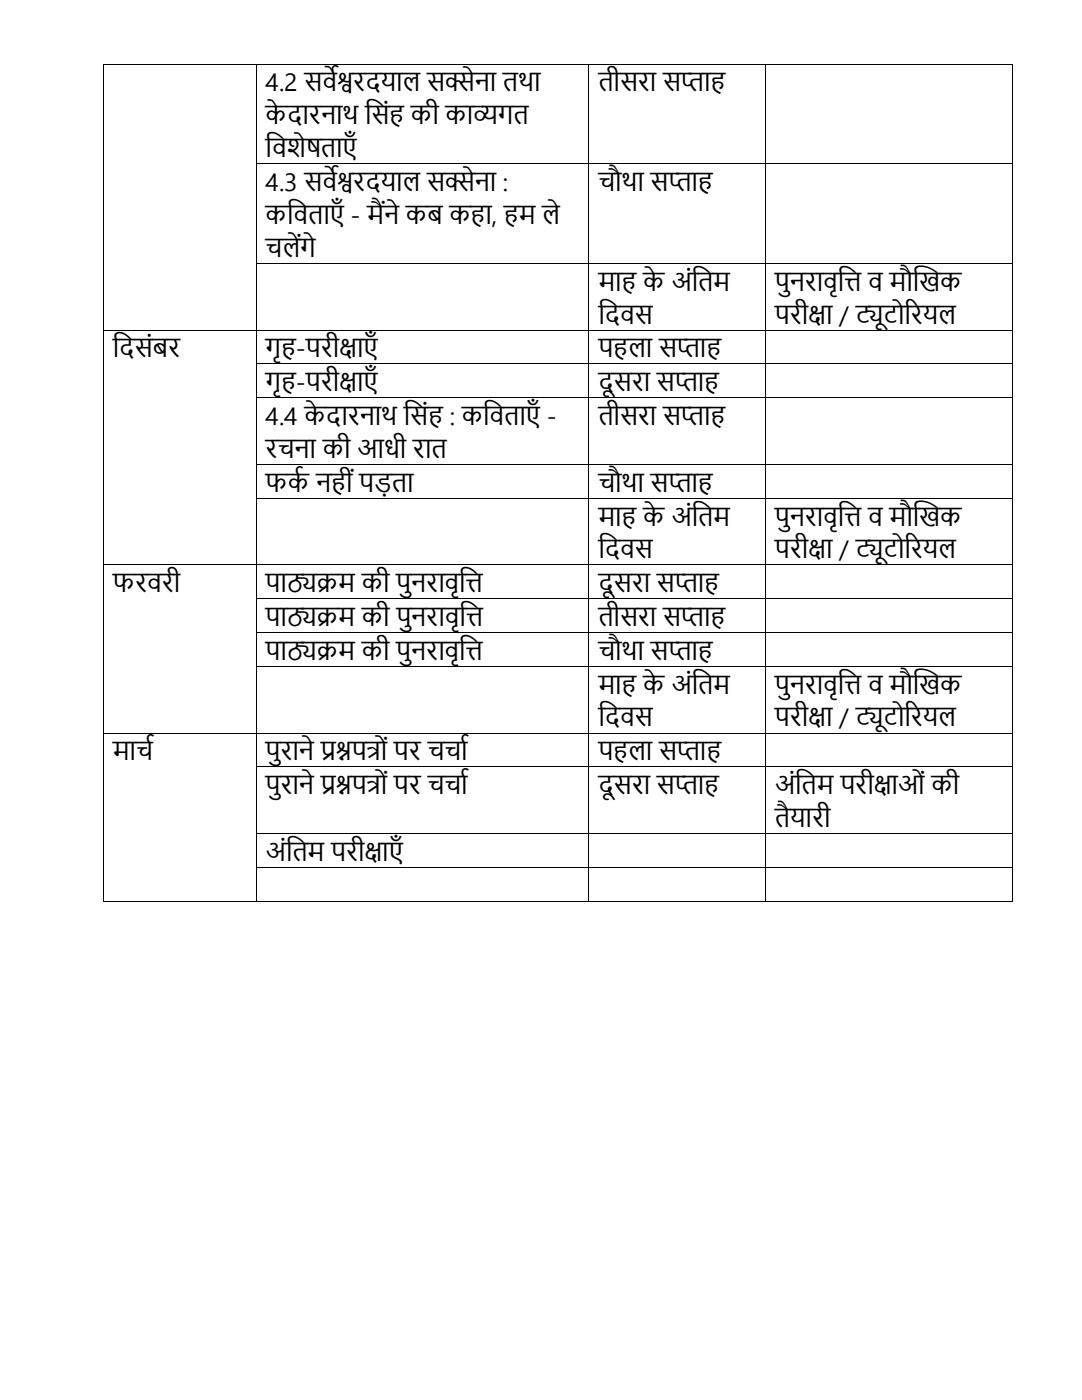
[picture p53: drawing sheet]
<svg xmlns="http://www.w3.org/2000/svg" width="216mm" height="279mm" viewBox="0 0 216 279" stroke-linecap="round" stroke-linejoin="round" font-family="sans-serif">
<defs><g id="words">
<g font-size="5">
<text x="53" y="18.2">4.2 सवे</text>
<text x="67.2" y="18.2">श</text>
<text x="67.2" y="18.2">्</text>
<text x="67.2" y="18.2">वरदयाल सक</text>
<text x="88.8" y="18.2">्</text>
<text x="88.8" y="18.2">सेना िथा</text>
<text x="119.4" y="18.2">िीसरा सप</text>
<text x="135.9" y="18.2">्</text>
<text x="135.9" y="18.2">ता</text>
<text x="53" y="24.8">केदारनाथ त</text>
<text x="74.1" y="24.8">सं</text>
<text x="82" y="24.8">की काव</text>
<text x="94.4" y="24.8">्</text>
<text x="94.4" y="24.8">यगि</text>
<text x="53" y="31.4">त</text>
<text x="54.3" y="31.4">विेर</text>
<text x="61.1" y="31.4">्िाएाँ</text>
<text x="53" y="38.1">4.3 सवे</text>
<text x="67.2" y="38.1">श</text>
<text x="67.2" y="38.1">्</text>
<text x="67.2" y="38.1">वरदयाल सक</text>
<text x="88.8" y="38.1">्</text>
<text x="88.8" y="38.1">सेना :</text>
<text x="119.4" y="38.1">चौथा सप</text>
<text x="133.4" y="38.1">्</text>
<text x="133.4" y="38.1">ता</text>
<text x="53" y="44.7">कत</text>
<text x="58.6" y="44.7">विाएाँ- मै</text>
<text x="76.5" y="44.7">ं</text>
<text x="76.6" y="44.7">ने कब क ा,</text>
<text x="103.5" y="44.7">म ले</text>
<text x="53" y="51.2">चले</text>
<text x="59.8" y="51.2">ं</text>
<text x="59.9" y="51.2">गे</text>
<text x="119.4" y="58">मा</text>
<text x="128.3" y="58">केअंत</text>
<text x="139.3" y="58">िम</text>
<text x="154.6" y="58">पु</text>
<text x="157.6" y="58">नरावृत</text>
<text x="168.5" y="58">ि व मौख</text>
<text x="183.4" y="58">खक</text>
<text x="119.4" y="64.6">त</text>
<text x="120.7" y="64.6">दवस</text>
<text x="154.6" y="64.6">परीक</text>
<text x="161.3" y="64.6">्</text>
<text x="161.3" y="64.6">षा / टिोररयल</text>
<text x="170.8" y="64.6">्</text>
<text x="170.8" y="64.6">यू</text>
<text x="22.5" y="71.3">त</text>
<text x="23.8" y="71.3">दसंबर</text>
<text x="53" y="71.3">गृ -परीक</text>
<text x="67.7" y="71.3">्</text>
<text x="67.7" y="71.3">षाएाँ</text>
<text x="119.4" y="71.3">प ला सप</text>
<text x="135.1" y="71.3">्</text>
<text x="135.1" y="71.3">ता</text>
<text x="53" y="78">गृ -परीक</text>
<text x="67.7" y="78">्</text>
<text x="67.7" y="78">षाएाँ</text>
<text x="119.4" y="78">दूसरा सप</text>
<text x="134.7" y="78">्</text>
<text x="134.7" y="78">ता</text>
<text x="53" y="84.8">4.4 केदारनाथ त</text>
<text x="81.9" y="84.8">सं</text>
<text x="89.7" y="84.8">: कत</text>
<text x="97.7" y="84.8">विाएाँ-</text>
<text x="119.4" y="84.8">िीसरा सप</text>
<text x="135.9" y="84.8">्</text>
<text x="135.9" y="84.8">ता</text>
<text x="53" y="91.4">रचना की आधी राि</text>
<text x="53" y="98.1">फकष न ीं पड</text>
<text x="74.6" y="98.1">़िा</text>
<text x="119.4" y="98.1">चौथा सप</text>
<text x="133.4" y="98.1">्</text>
<text x="133.4" y="98.1">ता</text>
<text x="119.4" y="104.9">मा</text>
<text x="128.3" y="104.9">केअंत</text>
<text x="139.3" y="104.9">िम</text>
<text x="154.6" y="104.9">पु</text>
<text x="157.6" y="104.9">नरावृत</text>
<text x="168.5" y="104.9">ि व मौख</text>
<text x="183.4" y="104.9">खक</text>
<text x="119.4" y="111.4">त</text>
<text x="120.7" y="111.4">दवस</text>
<text x="154.6" y="111.4">परीक</text>
<text x="161.3" y="111.4">्</text>
<text x="161.3" y="111.4">षा / टिोररयल</text>
<text x="170.8" y="111.4">्</text>
<text x="170.8" y="111.4">यू</text>
<text x="22.5" y="118.2">फरवरी</text>
<text x="53" y="118.2">पाठ</text>
<text x="57.2" y="118.2">्</text>
<text x="57.2" y="118.2">यिम की पु</text>
<text x="82" y="118.2">नरावृत</text>
<text x="92.9" y="118.2">ि</text>
<text x="119.4" y="118.2">दूसरा सप</text>
<text x="134.7" y="118.2">्</text>
<text x="134.7" y="118.2">ता</text>
<text x="53" y="124.9">पाठ</text>
<text x="57.2" y="124.9">्</text>
<text x="57.2" y="124.9">यिम कीपु</text>
<text x="82.1" y="124.9">नरावृत</text>
<text x="92.9" y="124.9">ि</text>
<text x="119.4" y="124.9">िीसरा सप</text>
<text x="135.9" y="124.9">्</text>
<text x="135.9" y="124.9">ता</text>
<text x="53" y="131.7">पाठ</text>
<text x="57.2" y="131.7">्</text>
<text x="57.2" y="131.7">यिम की पु</text>
<text x="82" y="131.7">नरावृत</text>
<text x="92.9" y="131.7">ि</text>
<text x="119.4" y="131.7">चौथा सप</text>
<text x="133.4" y="131.7">्</text>
<text x="133.4" y="131.7">ता</text>
<text x="119.4" y="138.4">मा</text>
<text x="128.3" y="138.4">केअंत</text>
<text x="139.3" y="138.4">िम</text>
<text x="154.6" y="138.4">पु</text>
<text x="157.6" y="138.4">नरावृत</text>
<text x="168.5" y="138.4">ि व मौख</text>
<text x="183.4" y="138.4">खक</text>
<text x="119.4" y="145">त</text>
<text x="120.7" y="145">दवस</text>
<text x="154.6" y="145">परीक</text>
<text x="161.3" y="145">्</text>
<text x="161.3" y="145">षा / टिोररयल</text>
<text x="170.8" y="145">्</text>
<text x="170.8" y="145">यू</text>
<text x="22.5" y="151.7">माचष</text>
<text x="53" y="151.7">पु</text>
<text x="56" y="151.7">राने प् ्</text>
<text x="64" y="151.7">्नपत</text>
<text x="64" y="151.7">रश रों पर चचाष</text>
<text x="119.4" y="151.7">प ला सप</text>
<text x="135.1" y="151.7">्</text>
<text x="135.1" y="151.7">ता</text>
<text x="53" y="158.5">पु</text>
<text x="56" y="158.5">राने प् ्</text>
<text x="64" y="158.5">्नपत</text>
<text x="64" y="158.5">रश रों पर चचाष</text>
<text x="119.4" y="158.5">दूसरा सप</text>
<text x="134.7" y="158.5">्</text>
<text x="134.7" y="158.5">ता</text>
<text x="154.6" y="158.5">अंत</text>
<text x="160" y="158.5">िम परीक</text>
<text x="174.3" y="158.5">्</text>
<text x="174.3" y="158.5">षाओं की</text>
<text x="154.6" y="165">िै</text>
<text x="157.7" y="165">यारी</text>
<text x="53" y="171.8">अंत</text>
<text x="58.3" y="171.8">िम परीक</text>
<text x="72.7" y="171.8">्</text>
<text x="72.7" y="171.8">षाएाँ</text>
</g>
</g></defs>
<g fill="#000">
<path d="M20.6 12.7h.1v.2h-.1z" fill-rule="evenodd"/>
<path d="M20.6 12.7h.1v.2h-.1z" fill-rule="evenodd"/>
<path d="M51.1 12.7h.1v.2h-.1z" fill-rule="evenodd"/>
<path d="M117.4 12.7h.2v.2h-.2z" fill-rule="evenodd"/>
<path d="M152.7 12.7h.1v.2h-.1z" fill-rule="evenodd"/>
<path d="M201.9 12.7h.1v.2h-.1z" fill-rule="evenodd"/>
<path d="M201.9 12.7h.1v.2h-.1z" fill-rule="evenodd"/>
<path d="M20.6 32.6h.1v.2h-.1z" fill-rule="evenodd"/>
<path d="M51.1 32.6h.1v.2h-.1z" fill-rule="evenodd"/>
<path d="M117.4 32.6h.2v.2h-.2z" fill-rule="evenodd"/>
<path d="M152.7 32.6h.1v.2h-.1z" fill-rule="evenodd"/>
<path d="M201.9 32.6h.1v.2h-.1z" fill-rule="evenodd"/>
<path d="M20.6 52.5h.1v.1h-.1z" fill-rule="evenodd"/>
<path d="M51.1 52.5h.1v.1h-.1z" fill-rule="evenodd"/>
<path d="M117.4 52.5h.2v.1h-.2z" fill-rule="evenodd"/>
<path d="M152.7 52.5h.1v.1h-.1z" fill-rule="evenodd"/>
<path d="M201.9 52.5h.1v.1h-.1z" fill-rule="evenodd"/>
<path d="M20.6 65.8h.1v.2h-.1z" fill-rule="evenodd"/>
<path d="M20.6 72.5h.1v.2h-.1z" fill-rule="evenodd"/>
<path d="M20.6 79.3h.1v.2h-.1z" fill-rule="evenodd"/>
<path d="M51.1 65.8h.1v.2h-.1z" fill-rule="evenodd"/>
<path d="M51.1 72.5h.1v.2h-.1z" fill-rule="evenodd"/>
<path d="M51.1 79.3h.1v.2h-.1z" fill-rule="evenodd"/>
<path d="M117.4 65.8h.2v.2h-.2z" fill-rule="evenodd"/>
<path d="M117.4 72.5h.2v.2h-.2z" fill-rule="evenodd"/>
<path d="M117.4 79.3h.2v.2h-.2z" fill-rule="evenodd"/>
<path d="M152.7 65.8h.1v.2h-.1z" fill-rule="evenodd"/>
<path d="M152.7 72.5h.1v.2h-.1z" fill-rule="evenodd"/>
<path d="M152.7 79.3h.1v.2h-.1z" fill-rule="evenodd"/>
<path d="M201.9 65.8h.1v.2h-.1z" fill-rule="evenodd"/>
<path d="M201.9 72.5h.1v.2h-.1z" fill-rule="evenodd"/>
<path d="M201.9 79.3h.1v.2h-.1z" fill-rule="evenodd"/>
<path d="M20.6 92.6h.1v.2h-.1z" fill-rule="evenodd"/>
<path d="M20.6 99.3h.1v.2h-.1z" fill-rule="evenodd"/>
<path d="M51.1 92.6h.1v.2h-.1z" fill-rule="evenodd"/>
<path d="M51.1 99.3h.1v.2h-.1z" fill-rule="evenodd"/>
<path d="M117.4 92.6h.2v.2h-.2z" fill-rule="evenodd"/>
<path d="M117.4 99.3h.2v.2h-.2z" fill-rule="evenodd"/>
<path d="M152.7 92.6h.1v.2h-.1z" fill-rule="evenodd"/>
<path d="M152.7 99.3h.1v.2h-.1z" fill-rule="evenodd"/>
<path d="M201.9 92.6h.1v.2h-.1z" fill-rule="evenodd"/>
<path d="M201.9 99.3h.1v.2h-.1z" fill-rule="evenodd"/>
<path d="M20.6 112.7h.1v.1h-.1z" fill-rule="evenodd"/>
<path d="M20.6 119.4h.1v.2h-.1z" fill-rule="evenodd"/>
<path d="M51.1 112.7h.1v.1h-.1z" fill-rule="evenodd"/>
<path d="M51.1 119.4h.1v.2h-.1z" fill-rule="evenodd"/>
<path d="M117.4 112.7h.2v.1h-.2z" fill-rule="evenodd"/>
<path d="M117.4 119.4h.2v.2h-.2z" fill-rule="evenodd"/>
<path d="M152.7 112.7h.1v.1h-.1z" fill-rule="evenodd"/>
<path d="M152.7 119.4h.1v.2h-.1z" fill-rule="evenodd"/>
<path d="M201.9 112.7h.1v.1h-.1z" fill-rule="evenodd"/>
<path d="M201.9 119.4h.1v.2h-.1z" fill-rule="evenodd"/>
<path d="M20.6 126.2h.1v.1h-.1z" fill-rule="evenodd"/>
<path d="M20.6 132.9h.1v.2h-.1z" fill-rule="evenodd"/>
<path d="M51.1 126.2h.1v.1h-.1z" fill-rule="evenodd"/>
<path d="M51.1 132.9h.1v.2h-.1z" fill-rule="evenodd"/>
<path d="M117.4 126.2h.2v.1h-.2z" fill-rule="evenodd"/>
<path d="M117.4 132.9h.2v.2h-.2z" fill-rule="evenodd"/>
<path d="M152.7 126.2h.1v.1h-.1z" fill-rule="evenodd"/>
<path d="M152.7 132.9h.1v.2h-.1z" fill-rule="evenodd"/>
<path d="M201.9 126.2h.1v.1h-.1z" fill-rule="evenodd"/>
<path d="M201.9 132.9h.1v.2h-.1z" fill-rule="evenodd"/>
<path d="M20.6 146.2h.1v.2h-.1z" fill-rule="evenodd"/>
<path d="M20.6 153h.1v.1h-.1z" fill-rule="evenodd"/>
<path d="M51.1 146.2h.1v.2h-.1z" fill-rule="evenodd"/>
<path d="M51.1 153h.1v.1h-.1z" fill-rule="evenodd"/>
<path d="M117.4 146.2h.2v.2h-.2z" fill-rule="evenodd"/>
<path d="M117.4 153h.2v.1h-.2z" fill-rule="evenodd"/>
<path d="M152.7 146.2h.1v.2h-.1z" fill-rule="evenodd"/>
<path d="M152.7 153h.1v.1h-.1z" fill-rule="evenodd"/>
<path d="M201.9 146.2h.1v.2h-.1z" fill-rule="evenodd"/>
<path d="M201.9 153h.1v.1h-.1z" fill-rule="evenodd"/>
<path d="M20.6 166.3h.1v.1h-.1z" fill-rule="evenodd"/>
<path d="M20.6 173h.1v.2h-.1z" fill-rule="evenodd"/>
<path d="M20.6 179.8h.1v.1h-.1z" fill-rule="evenodd"/>
<path d="M20.6 179.8h.1v.1h-.1z" fill-rule="evenodd"/>
<path d="M51.1 166.3h.1v.1h-.1z" fill-rule="evenodd"/>
<path d="M51.1 173h.1v.2h-.1z" fill-rule="evenodd"/>
<path d="M51.1 179.8h.1v.1h-.1z" fill-rule="evenodd"/>
<path d="M117.4 166.3h.2v.1h-.2z" fill-rule="evenodd"/>
<path d="M117.4 173h.2v.2h-.2z" fill-rule="evenodd"/>
<path d="M117.4 179.8h.2v.1h-.2z" fill-rule="evenodd"/>
<path d="M152.7 166.3h.1v.1h-.1z" fill-rule="evenodd"/>
<path d="M152.7 173h.1v.2h-.1z" fill-rule="evenodd"/>
<path d="M152.7 179.8h.1v.1h-.1z" fill-rule="evenodd"/>
<path d="M201.9 166.3h.1v.1h-.1z" fill-rule="evenodd"/>
<path d="M201.9 173h.1v.2h-.1z" fill-rule="evenodd"/>
<path d="M201.9 179.8h.1v.1h-.1z" fill-rule="evenodd"/>
<path d="M201.9 179.8h.1v.1h-.1z" fill-rule="evenodd"/>
</g>
<g fill="none" stroke="#000" stroke-width=".2">
<path d="M20.7 12.9v19.7M20.7 12.8h30.4M51.1 12.9v19.7M51.2 12.8h66.2M117.5 12.9v19.7M117.6 12.8h35.1M152.8 12.9v19.7M152.8 12.8h49.1M202 12.9v19.7M20.7 32.8v19.7M51.1 32.8v19.7M51.2 32.7h66.2"/>
<path d="M117.5 32.8v19.7M117.6 32.7h35.1M152.8 32.8v19.7M152.8 32.7h49.1M202 32.8v19.7M20.7 52.6v13.2M51.1 52.6v13.2M51.2 52.5h66.2M117.5 52.6v13.2M117.6 52.5h35.1M152.8 52.6v13.2M152.8 52.5h49.1"/>
<path d="M202 52.6v13.2M20.7 66v6.5M20.7 72.7v6.6M20.7 79.5v13.1M20.7 65.9h30.4M51.1 66v6.5M51.1 72.7v6.6M51.1 79.5v13.1M51.2 65.9h66.2M51.2 72.6h66.2M51.2 79.4h66.2M117.5 66v6.5"/>
<path d="M117.5 72.7v6.6M117.5 79.5v13.1M117.6 65.9h35.1M117.6 72.6h35.1M117.6 79.4h35.1M152.8 66v6.5M152.8 72.7v6.6M152.8 79.5v13.1M152.8 65.9h49.1M152.8 72.6h49.1M152.8 79.4h49.1M202 66v6.5"/>
<path d="M202 72.7v6.6M202 79.5v13.1M20.7 92.8v6.5M20.7 99.5v13.2M51.1 92.8v6.5M51.1 99.5v13.2M51.2 92.7h66.2M51.2 99.4h66.2M117.5 92.8v6.5M117.5 99.5v13.2M117.6 92.7h35.1M117.6 99.4h35.1"/>
<path d="M152.8 92.8v6.5M152.8 99.5v13.2M152.8 92.7h49.1M152.8 99.4h49.1M202 92.8v6.5M202 99.5v13.2M20.7 112.8v6.6M20.7 119.6v6.6M20.7 112.8h30.4M51.1 112.8v6.6M51.1 119.6v6.6M51.2 112.8h66.2"/>
<path d="M51.2 119.5h66.2M117.5 112.8v6.6M117.5 119.6v6.6M117.6 112.8h35.1M117.6 119.5h35.1M152.8 112.8v6.6M152.8 119.6v6.6M152.8 112.8h49.1M152.8 119.5h49.1M202 112.8v6.6M202 119.6v6.6M20.7 126.3v6.6"/>
<path d="M20.7 133.1v13.1M51.1 126.3v6.6M51.1 133.1v13.1M51.2 126.3h66.2M51.2 133h66.2M117.5 126.3v6.6M117.5 133.1v13.1M117.6 126.3h35.1M117.6 133h35.1M152.8 126.3v6.6M152.8 133.1v13.1M152.8 126.3h49.1"/>
<path d="M152.8 133h49.1M202 126.3v6.6M202 133.1v13.1M20.7 146.4v6.6M20.7 153.1v13.2M20.7 146.3h30.4M51.1 146.4v6.6M51.1 153.1v13.2M51.2 146.3h66.2M51.2 153.1h66.2M117.5 146.4v6.6M117.5 153.1v13.2"/>
<path d="M117.6 146.3h35.1M117.6 153.1h35.1M152.8 146.4v6.6M152.8 153.1v13.2M152.8 146.3h49.1M152.8 153.1h49.1M202 146.4v6.6M202 153.1v13.2M20.7 166.4v6.6M20.7 173.2v6.6M20.7 179.9h30.4M51.1 166.4v6.6"/>
<path d="M51.1 173.2v6.6M51.2 166.4h66.2M51.2 173.1h66.2M51.2 179.9h66.2M117.5 166.4v6.6M117.5 173.2v6.6M117.6 166.4h35.1M117.6 173.1h35.1M117.6 179.9h35.1M152.8 166.4v6.6M152.8 173.2v6.6M152.8 166.4h49.1"/>
<path d="M152.8 173.1h49.1M152.8 179.9h49.1M202 166.4v6.6M202 173.2v6.6"/>
</g>
<use href="#words"/>
</svg>
